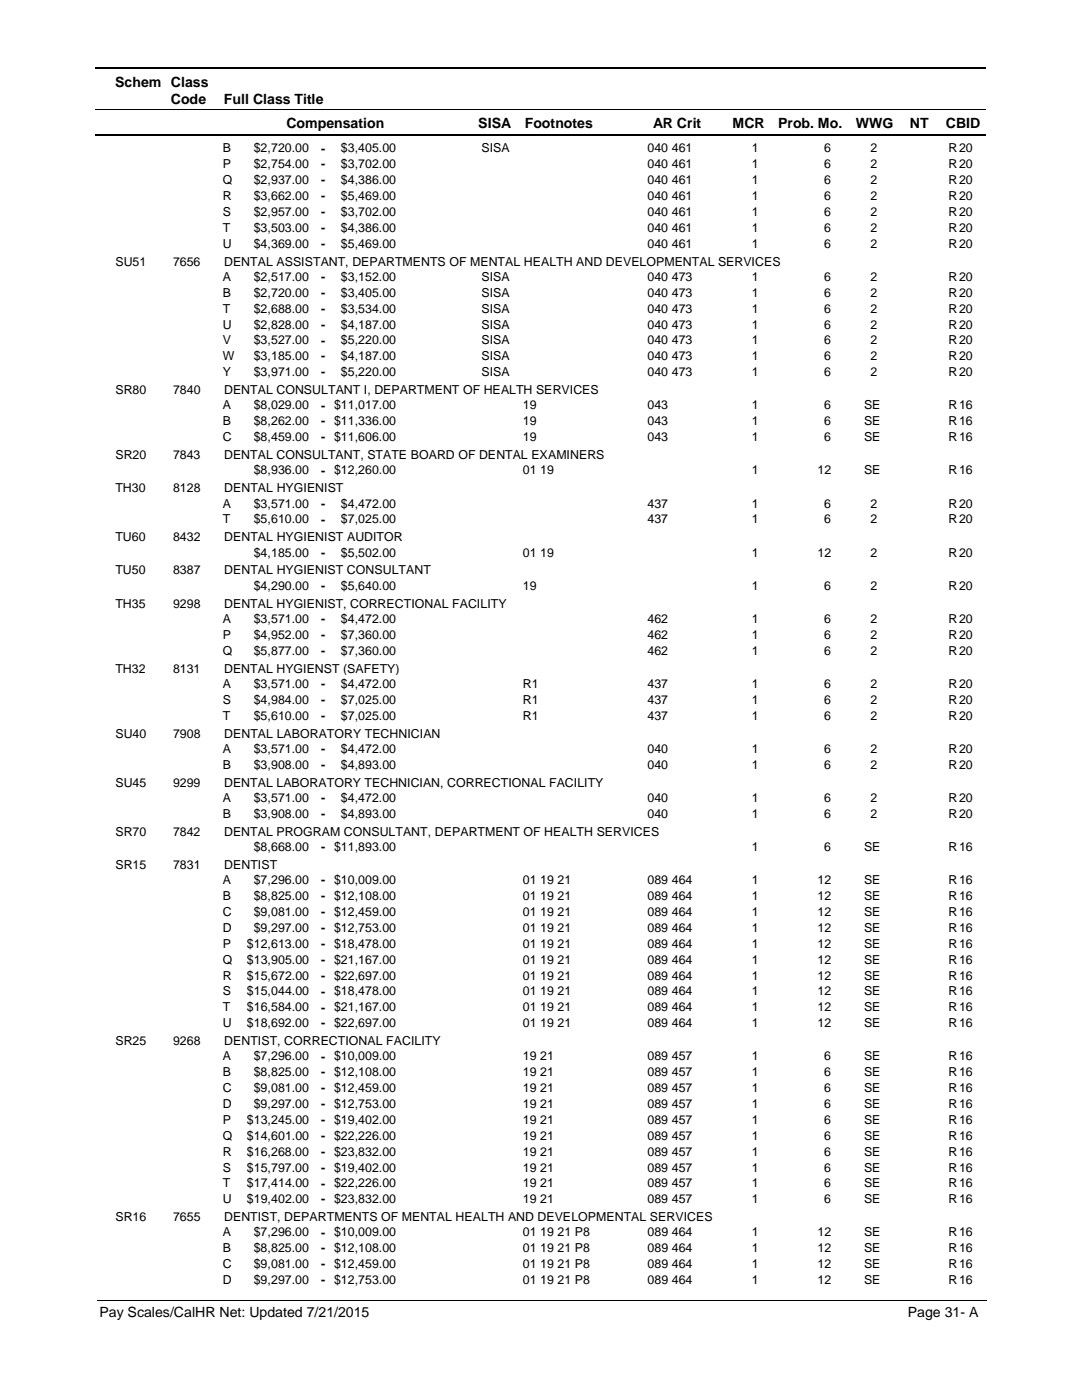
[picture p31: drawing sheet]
<svg xmlns="http://www.w3.org/2000/svg" width="216mm" height="279mm" viewBox="0 0 216 279" stroke-linecap="round" stroke-linejoin="round" font-family="sans-serif">
<defs><g id="words">
<g font-size="2.8">
<text x="23" y="17.3">Schem Class</text>
<text x="34.1" y="20.7">Code</text>
<text x="44.7" y="20.7">Full Class Title</text>
<text x="57.2" y="25.6">Compensation</text>
<text x="95.4" y="25.6">SISA</text>
<text x="104.7" y="25.6">Footnotes</text>
<text x="130.3" y="25.6">AR Crit</text>
<text x="146.2" y="25.6">MCR</text>
<text x="155.3" y="25.6">Prob. Mo.</text>
<text x="170.8" y="25.6">WWG</text>
<text x="181.5" y="25.6">NT</text>
<text x="188.7" y="25.6">CBID</text>
<text x="19.9" y="262.9">Pay Scales/CalHR Net: Updated 7/21/2015</text>
<text x="181.1" y="262.9">Page 31- A</text>
</g>
<g font-size="2.5">
<text x="44.5" y="33.6">P</text>
<text x="44.5" y="30.4">B</text>
<text x="50.6" y="30.4">$2,720.00</text>
<text x="50.6" y="33.6">$2,754.00</text>
<text x="64.1" y="30.4">-</text>
<text x="64.1" y="33.6">-</text>
<text x="68" y="30.4">$3,405.00</text>
<text x="68" y="33.6">$3,702.00</text>
<text x="96.1" y="30.4">SISA</text>
<text x="129.2" y="30.4">040 461</text>
<text x="129.2" y="33.6">040 461</text>
<text x="150" y="30.4">1</text>
<text x="150" y="33.6">1</text>
<text x="164.5" y="30.4">6</text>
<text x="164.5" y="33.6">6</text>
<text x="173.7" y="30.4">2</text>
<text x="173.7" y="33.6">2</text>
<text x="189.3" y="30.4">R</text>
<text x="189.3" y="33.6">R</text>
<text x="191.4" y="30.4">20</text>
<text x="191.4" y="33.6">20</text>
<text x="44.5" y="36.8">Q</text>
<text x="44.5" y="39.9">R</text>
<text x="50.6" y="36.8">$2,937.00</text>
<text x="50.6" y="39.9">$3,662.00</text>
<text x="64.1" y="36.8">-</text>
<text x="64.1" y="40">-</text>
<text x="68" y="36.8">$4,386.00</text>
<text x="68" y="39.9">$5,469.00</text>
<text x="129.2" y="36.8">040 461</text>
<text x="129.2" y="39.9">040 461</text>
<text x="150" y="39.9">1</text>
<text x="150" y="36.8">1</text>
<text x="164.5" y="36.8">6</text>
<text x="164.5" y="39.9">6</text>
<text x="173.7" y="36.8">2</text>
<text x="173.7" y="39.9">2</text>
<text x="189.3" y="39.9">R</text>
<text x="189.3" y="36.8">R</text>
<text x="191.4" y="36.8">20</text>
<text x="191.4" y="39.9">20</text>
<text x="44.5" y="43.1">S</text>
<text x="44.5" y="46.3">T</text>
<text x="50.6" y="43.1">$2,957.00</text>
<text x="50.6" y="46.3">$3,503.00</text>
<text x="64.1" y="43.1">-</text>
<text x="64.1" y="46.3">-</text>
<text x="68" y="46.3">$4,386.00</text>
<text x="68" y="43.1">$3,702.00</text>
<text x="129.2" y="46.3">040 461</text>
<text x="129.2" y="43.1">040 461</text>
<text x="150" y="43.1">1</text>
<text x="150" y="46.3">1</text>
<text x="164.5" y="43.1">6</text>
<text x="164.5" y="46.3">6</text>
<text x="173.7" y="46.3">2</text>
<text x="173.7" y="43.1">2</text>
<text x="189.3" y="43.1">R</text>
<text x="189.3" y="46.3">R</text>
<text x="191.4" y="43.1">20</text>
<text x="191.4" y="46.3">20</text>
<text x="23" y="53">SU51</text>
<text x="34.5" y="53">7656</text>
<text x="44.5" y="49.4">U</text>
<text x="44.7" y="53">DENTAL ASSISTANT, DEPARTMENTS OF MENTAL HEALTH AND DEVELOPMENTAL SERVICES</text>
<text x="50.6" y="49.4">$4,369.00</text>
<text x="64.1" y="49.5">-</text>
<text x="68" y="49.4">$5,469.00</text>
<text x="129.2" y="49.4">040 461</text>
<text x="150" y="49.4">1</text>
<text x="164.5" y="49.4">6</text>
<text x="173.7" y="49.4">2</text>
<text x="189.3" y="49.4">R</text>
<text x="191.4" y="49.4">20</text>
<text x="44.5" y="59.2">B</text>
<text x="44.5" y="56">A</text>
<text x="50.6" y="56">$2,517.00</text>
<text x="50.6" y="59.2">$2,720.00</text>
<text x="64.1" y="56.1">-</text>
<text x="64.1" y="59.2">-</text>
<text x="68" y="56">$3,152.00</text>
<text x="68" y="59.2">$3,405.00</text>
<text x="96.1" y="56">SISA</text>
<text x="96.1" y="59.2">SISA</text>
<text x="129.2" y="56">040 473</text>
<text x="129.2" y="59.2">040 473</text>
<text x="150" y="56">1</text>
<text x="150" y="59.2">1</text>
<text x="164.5" y="56">6</text>
<text x="164.5" y="59.2">6</text>
<text x="173.7" y="56">2</text>
<text x="173.7" y="59.2">2</text>
<text x="189.3" y="56">R</text>
<text x="189.3" y="59.2">R</text>
<text x="191.4" y="56">20</text>
<text x="191.4" y="59.2">20</text>
<text x="44.5" y="62.4">T</text>
<text x="44.5" y="65.6">U</text>
<text x="50.6" y="62.4">$2,688.00</text>
<text x="50.6" y="65.6">$2,828.00</text>
<text x="64.1" y="62.4">-</text>
<text x="64.1" y="65.6">-</text>
<text x="68" y="62.4">$3,534.00</text>
<text x="68" y="65.6">$4,187.00</text>
<text x="96.1" y="62.4">SISA</text>
<text x="96.1" y="65.6">SISA</text>
<text x="129.2" y="62.4">040 473</text>
<text x="129.2" y="65.6">040 473</text>
<text x="150" y="62.4">1</text>
<text x="150" y="65.6">1</text>
<text x="164.5" y="62.4">6</text>
<text x="164.5" y="65.6">6</text>
<text x="173.7" y="62.4">2</text>
<text x="173.7" y="65.6">2</text>
<text x="189.3" y="62.4">R</text>
<text x="189.3" y="65.6">R</text>
<text x="191.4" y="62.4">20</text>
<text x="191.4" y="65.6">20</text>
<text x="44.5" y="68.7">V</text>
<text x="44.5" y="71.9">W</text>
<text x="50.6" y="68.7">$3,527.00</text>
<text x="50.6" y="71.9">$3,185.00</text>
<text x="64.1" y="68.8">-</text>
<text x="64.1" y="71.9">-</text>
<text x="68" y="68.7">$5,220.00</text>
<text x="68" y="71.9">$4,187.00</text>
<text x="96.1" y="68.7">SISA</text>
<text x="96.1" y="71.9">SISA</text>
<text x="129.2" y="68.7">040 473</text>
<text x="129.2" y="71.9">040 473</text>
<text x="150" y="68.7">1</text>
<text x="150" y="71.9">1</text>
<text x="164.5" y="68.7">6</text>
<text x="164.5" y="71.9">6</text>
<text x="173.7" y="68.7">2</text>
<text x="173.7" y="71.9">2</text>
<text x="189.3" y="68.7">R</text>
<text x="189.3" y="71.9">R</text>
<text x="191.4" y="68.7">20</text>
<text x="191.4" y="71.9">20</text>
<text x="44.5" y="75.1">Y</text>
<text x="50.6" y="75.1">$3,971.00</text>
<text x="64.1" y="75.1">-</text>
<text x="68" y="75.1">$5,220.00</text>
<text x="96.1" y="75.1">SISA</text>
<text x="129.2" y="75.1">040 473</text>
<text x="150" y="75.1">1</text>
<text x="164.5" y="75.1">6</text>
<text x="173.7" y="75.1">2</text>
<text x="189.3" y="75.1">R</text>
<text x="191.4" y="75.1">20</text>
<text x="23" y="78.7">SR80</text>
<text x="34.5" y="78.7">7840</text>
<text x="44.5" y="81.7">A</text>
<text x="44.7" y="78.7">DENTAL CONSULTANT I, DEPARTMENT OF HEALTH SERVICES</text>
<text x="50.6" y="81.7">$8,029.00</text>
<text x="64.1" y="81.7">- $11,017.00</text>
<text x="104.3" y="81.7">19</text>
<text x="129.2" y="81.7">043</text>
<text x="150" y="81.7">1</text>
<text x="164.5" y="81.7">6</text>
<text x="172.4" y="81.7">SE</text>
<text x="189.3" y="81.7">R</text>
<text x="191.4" y="81.7">16</text>
<text x="44.5" y="84.9">B</text>
<text x="44.5" y="88">C</text>
<text x="50.6" y="84.9">$8,262.00</text>
<text x="50.6" y="88">$8,459.00</text>
<text x="64.1" y="84.9">- $11,336.00</text>
<text x="64.1" y="88.1">- $11,606.00</text>
<text x="104.3" y="84.9">19</text>
<text x="104.3" y="88">19</text>
<text x="129.2" y="84.9">043</text>
<text x="129.2" y="88">043</text>
<text x="150" y="84.9">1</text>
<text x="150" y="88">1</text>
<text x="164.5" y="84.9">6</text>
<text x="164.5" y="88">6</text>
<text x="172.4" y="84.9">SE</text>
<text x="172.4" y="88">SE</text>
<text x="189.3" y="84.9">R</text>
<text x="189.3" y="88">R</text>
<text x="191.4" y="84.9">16</text>
<text x="191.4" y="88">16</text>
<text x="23" y="91.6">SR20</text>
<text x="34.5" y="91.6">7843</text>
<text x="44.7" y="91.6">DENTAL CONSULTANT, STATE BOARD OF DENTAL EXAMINERS</text>
<text x="50.6" y="94.7">$8,936.00</text>
<text x="64.1" y="94.7">- $12,260.00</text>
<text x="104.3" y="94.7">01 19</text>
<text x="150" y="94.7">1</text>
<text x="163.1" y="94.7">12</text>
<text x="172.4" y="94.7">SE</text>
<text x="189.3" y="94.7">R</text>
<text x="191.4" y="94.7">16</text>
<text x="23" y="98.3">TH30</text>
<text x="34.5" y="98.3">8128</text>
<text x="44.5" y="101.3">A</text>
<text x="44.7" y="98.3">DENTAL HYGIENIST</text>
<text x="50.6" y="101.3">$3,571.00</text>
<text x="64.1" y="101.3">-</text>
<text x="68" y="101.3">$4,472.00</text>
<text x="129.2" y="101.3">437</text>
<text x="150" y="101.3">1</text>
<text x="164.5" y="101.3">6</text>
<text x="173.7" y="101.3">2</text>
<text x="189.3" y="101.3">R</text>
<text x="191.4" y="101.3">20</text>
<text x="44.5" y="104.5">T</text>
<text x="50.6" y="104.5">$5,610.00</text>
<text x="64.1" y="104.5">-</text>
<text x="68" y="104.5">$7,025.00</text>
<text x="129.2" y="104.5">437</text>
<text x="150" y="104.5">1</text>
<text x="164.5" y="104.5">6</text>
<text x="173.7" y="104.5">2</text>
<text x="189.3" y="104.5">R</text>
<text x="191.4" y="104.5">20</text>
<text x="23" y="108">TU60</text>
<text x="34.5" y="108">8432</text>
<text x="44.7" y="108">DENTAL HYGIENIST AUDITOR</text>
<text x="50.6" y="111.1">$4,185.00</text>
<text x="64.1" y="111.1">-</text>
<text x="68" y="111.1">$5,502.00</text>
<text x="104.3" y="111.1">01 19</text>
<text x="150" y="111.1">1</text>
<text x="163.1" y="111.1">12</text>
<text x="173.7" y="111.1">2</text>
<text x="189.3" y="111.1">R</text>
<text x="191.4" y="111.1">20</text>
<text x="23" y="114.6">TU50</text>
<text x="34.5" y="114.6">8387</text>
<text x="44.7" y="114.6">DENTAL HYGIENIST CONSULTANT</text>
<text x="50.6" y="117.7">$4,290.00</text>
<text x="64.1" y="117.7">-</text>
<text x="68" y="117.7">$5,640.00</text>
<text x="104.3" y="117.7">19</text>
<text x="150" y="117.7">1</text>
<text x="164.5" y="117.7">6</text>
<text x="173.7" y="117.7">2</text>
<text x="189.3" y="117.7">R</text>
<text x="191.4" y="117.7">20</text>
<text x="23" y="121.3">TH35</text>
<text x="34.5" y="121.3">9298</text>
<text x="44.5" y="124.3">A</text>
<text x="44.7" y="121.3">DENTAL HYGIENIST, CORRECTIONAL FACILITY</text>
<text x="50.6" y="124.3">$3,571.00</text>
<text x="64.1" y="124.4">-</text>
<text x="68" y="124.3">$4,472.00</text>
<text x="129.2" y="124.3">462</text>
<text x="150" y="124.3">1</text>
<text x="164.5" y="124.3">6</text>
<text x="173.7" y="124.3">2</text>
<text x="189.3" y="124.3">R</text>
<text x="191.4" y="124.3">20</text>
<text x="44.5" y="127.5">P</text>
<text x="44.5" y="130.7">Q</text>
<text x="50.6" y="127.5">$4,952.00</text>
<text x="50.6" y="130.7">$5,877.00</text>
<text x="64.1" y="127.5">-</text>
<text x="64.1" y="130.7">-</text>
<text x="68" y="127.5">$7,360.00</text>
<text x="68" y="130.7">$7,360.00</text>
<text x="129.2" y="127.5">462</text>
<text x="129.2" y="130.7">462</text>
<text x="150" y="127.5">1</text>
<text x="150" y="130.7">1</text>
<text x="164.5" y="127.5">6</text>
<text x="164.5" y="130.7">6</text>
<text x="173.7" y="127.5">2</text>
<text x="173.7" y="130.7">2</text>
<text x="189.3" y="127.5">R</text>
<text x="189.3" y="130.7">R</text>
<text x="191.4" y="127.5">20</text>
<text x="191.4" y="130.7">20</text>
<text x="23" y="134.2">TH32</text>
<text x="34.5" y="134.2">8131</text>
<text x="44.5" y="137.3">A</text>
<text x="44.7" y="134.2">DENTAL HYGIENST (SAFETY)</text>
<text x="50.6" y="137.3">$3,571.00</text>
<text x="64.1" y="137.3">-</text>
<text x="68" y="137.3">$4,472.00</text>
<text x="104.3" y="137.3">R1</text>
<text x="129.2" y="137.3">437</text>
<text x="150" y="137.3">1</text>
<text x="164.5" y="137.3">6</text>
<text x="173.7" y="137.3">2</text>
<text x="189.3" y="137.3">R</text>
<text x="191.4" y="137.3">20</text>
<text x="44.5" y="140.5">S</text>
<text x="44.5" y="143.6">T</text>
<text x="50.6" y="140.5">$4,984.00</text>
<text x="50.6" y="143.6">$5,610.00</text>
<text x="64.1" y="140.5">-</text>
<text x="64.1" y="143.7">-</text>
<text x="68" y="140.5">$7,025.00</text>
<text x="68" y="143.6">$7,025.00</text>
<text x="104.3" y="140.5">R1</text>
<text x="104.3" y="143.6">R1</text>
<text x="129.2" y="140.5">437</text>
<text x="129.2" y="143.6">437</text>
<text x="150" y="143.6">1</text>
<text x="150" y="140.5">1</text>
<text x="164.5" y="140.5">6</text>
<text x="164.5" y="143.6">6</text>
<text x="173.7" y="140.5">2</text>
<text x="173.7" y="143.6">2</text>
<text x="189.3" y="143.6">R</text>
<text x="189.3" y="140.5">R</text>
<text x="191.4" y="140.5">20</text>
<text x="191.4" y="143.6">20</text>
<text x="23" y="147.2">SU40</text>
<text x="34.5" y="147.2">7908</text>
<text x="44.7" y="147.2">DENTAL LABORATORY TECHNICIAN</text>
<text x="44.5" y="150.3">A</text>
<text x="44.5" y="153.4">B</text>
<text x="50.6" y="150.3">$3,571.00</text>
<text x="50.6" y="153.4">$3,908.00</text>
<text x="64.1" y="150.3">-</text>
<text x="64.1" y="153.5">-</text>
<text x="68" y="150.3">$4,472.00</text>
<text x="68" y="153.4">$4,893.00</text>
<text x="129.2" y="150.3">040</text>
<text x="129.2" y="153.4">040</text>
<text x="150" y="150.3">1</text>
<text x="150" y="153.4">1</text>
<text x="164.5" y="150.3">6</text>
<text x="164.5" y="153.4">6</text>
<text x="173.7" y="150.3">2</text>
<text x="173.7" y="153.4">2</text>
<text x="189.3" y="150.3">R</text>
<text x="189.3" y="153.4">R</text>
<text x="191.4" y="150.3">20</text>
<text x="191.4" y="153.4">20</text>
<text x="23" y="157">SU45</text>
<text x="34.5" y="157">9299</text>
<text x="44.5" y="160">A</text>
<text x="44.7" y="157">DENTAL LABORATORY TECHNICIAN, CORRECTIONAL FACILITY</text>
<text x="50.6" y="160">$3,571.00</text>
<text x="64.1" y="160.1">-</text>
<text x="68" y="160">$4,472.00</text>
<text x="129.2" y="160">040</text>
<text x="150" y="160">1</text>
<text x="164.5" y="160">6</text>
<text x="173.7" y="160">2</text>
<text x="189.3" y="160">R</text>
<text x="191.4" y="160">20</text>
<text x="23" y="166.8">SR70</text>
<text x="34.5" y="166.8">7842</text>
<text x="44.5" y="163.2">B</text>
<text x="44.7" y="166.8">DENTAL PROGRAM CONSULTANT, DEPARTMENT OF HEALTH SERVICES</text>
<text x="50.6" y="163.2">$3,908.00</text>
<text x="64.1" y="163.2">-</text>
<text x="68" y="163.2">$4,893.00</text>
<text x="129.2" y="163.2">040</text>
<text x="150" y="163.2">1</text>
<text x="164.5" y="163.2">6</text>
<text x="173.7" y="163.2">2</text>
<text x="189.3" y="163.2">R</text>
<text x="191.4" y="163.2">20</text>
<text x="23" y="173.4">SR15</text>
<text x="34.5" y="173.4">7831</text>
<text x="44.7" y="173.4">DENTIST</text>
<text x="50.6" y="169.8">$8,668.00</text>
<text x="64.1" y="169.9">- $11,893.00</text>
<text x="150" y="169.8">1</text>
<text x="164.5" y="169.8">6</text>
<text x="172.4" y="169.8">SE</text>
<text x="189.3" y="169.8">R</text>
<text x="191.4" y="169.8">16</text>
<text x="44.5" y="176.5">A</text>
<text x="44.5" y="179.6">B</text>
<text x="50.6" y="176.5">$7,296.00</text>
<text x="50.6" y="179.6">$8,825.00</text>
<text x="64.1" y="176.5">- $10,009.00</text>
<text x="64.1" y="179.7">- $12,108.00</text>
<text x="104.3" y="179.6">01 19 21</text>
<text x="104.3" y="176.5">01 19 21</text>
<text x="129.2" y="179.6">089 464</text>
<text x="129.2" y="176.5">089 464</text>
<text x="150" y="179.6">1</text>
<text x="150" y="176.5">1</text>
<text x="163.1" y="176.5">12</text>
<text x="163.1" y="179.6">12</text>
<text x="172.4" y="179.6">SE</text>
<text x="172.4" y="176.5">SE</text>
<text x="189.3" y="179.6">R</text>
<text x="189.3" y="176.5">R</text>
<text x="191.4" y="176.5">16</text>
<text x="191.4" y="179.6">16</text>
<text x="44.5" y="182.8">C</text>
<text x="44.5" y="186">D</text>
<text x="50.6" y="182.8">$9,081.00</text>
<text x="50.6" y="186">$9,297.00</text>
<text x="64.1" y="182.8">- $12,459.00</text>
<text x="104.3" y="182.8">01 19 21</text>
<text x="104.3" y="186">01 19 21</text>
<text x="129.2" y="182.8">089 464</text>
<text x="129.2" y="186">089 464</text>
<text x="150" y="182.8">1</text>
<text x="150" y="186">1</text>
<text x="163.1" y="182.8">12</text>
<text x="163.1" y="186">12</text>
<text x="172.4" y="182.8">SE</text>
<text x="172.4" y="186">SE</text>
<text x="189.3" y="182.8">R</text>
<text x="189.3" y="186">R</text>
<text x="191.4" y="182.8">16</text>
<text x="191.4" y="186">16</text>
<text x="44.5" y="189.1">P</text>
<text x="49.3" y="189.1">$12,613.00</text>
<text x="64.1" y="186">- $12,753.00</text>
<text x="64.1" y="189.2">- $18,478.00</text>
<text x="104.3" y="189.1">01 19 21</text>
<text x="129.2" y="189.1">089 464</text>
<text x="150" y="189.1">1</text>
<text x="163.1" y="189.1">12</text>
<text x="172.4" y="189.1">SE</text>
<text x="189.3" y="189.1">R</text>
<text x="191.4" y="189.1">16</text>
<text x="44.5" y="192.3">Q</text>
<text x="44.5" y="195.5">R</text>
<text x="49.3" y="192.3">$13,905.00</text>
<text x="49.3" y="195.5">$15,672.00</text>
<text x="64.1" y="192.3">- $21,167.00</text>
<text x="64.1" y="195.5">- $22,697.00</text>
<text x="104.3" y="192.3">01 19 21</text>
<text x="104.3" y="195.5">01 19 21</text>
<text x="129.2" y="192.3">089 464</text>
<text x="129.2" y="195.5">089 464</text>
<text x="150" y="192.3">1</text>
<text x="150" y="195.5">1</text>
<text x="163.1" y="192.3">12</text>
<text x="163.1" y="195.5">12</text>
<text x="172.4" y="192.3">SE</text>
<text x="172.4" y="195.5">SE</text>
<text x="189.3" y="192.3">R</text>
<text x="189.3" y="195.5">R</text>
<text x="191.4" y="192.3">16</text>
<text x="191.4" y="195.5">16</text>
<text x="44.5" y="198.7">S</text>
<text x="44.5" y="201.8">T</text>
<text x="49.3" y="198.7">$15,044.00</text>
<text x="49.3" y="201.8">$16,584.00</text>
<text x="64.1" y="198.7">- $18,478.00</text>
<text x="64.1" y="201.9">- $21,167.00</text>
<text x="104.3" y="201.8">01 19 21</text>
<text x="104.3" y="198.7">01 19 21</text>
<text x="129.2" y="201.8">089 464</text>
<text x="129.2" y="198.7">089 464</text>
<text x="150" y="201.8">1</text>
<text x="150" y="198.7">1</text>
<text x="163.1" y="198.7">12</text>
<text x="163.1" y="201.8">12</text>
<text x="172.4" y="201.8">SE</text>
<text x="172.4" y="198.7">SE</text>
<text x="189.3" y="201.8">R</text>
<text x="189.3" y="198.7">R</text>
<text x="191.4" y="198.7">16</text>
<text x="191.4" y="201.8">16</text>
<text x="23" y="208.6">SR25</text>
<text x="34.5" y="208.6">9268</text>
<text x="44.5" y="205">U</text>
<text x="44.7" y="208.6">DENTIST, CORRECTIONAL FACILITY</text>
<text x="49.3" y="205">$18,692.00</text>
<text x="64.1" y="205">- $22,697.00</text>
<text x="104.3" y="205">01 19 21</text>
<text x="129.2" y="205">089 464</text>
<text x="150" y="205">1</text>
<text x="163.1" y="205">12</text>
<text x="172.4" y="205">SE</text>
<text x="189.3" y="205">R</text>
<text x="191.4" y="205">16</text>
<text x="44.5" y="211.6">A</text>
<text x="44.5" y="214.8">B</text>
<text x="50.6" y="211.6">$7,296.00</text>
<text x="50.6" y="214.8">$8,825.00</text>
<text x="64.1" y="211.6">- $10,009.00</text>
<text x="64.1" y="214.8">- $12,108.00</text>
<text x="104.3" y="211.6">19 21</text>
<text x="104.3" y="214.8">19 21</text>
<text x="129.2" y="211.6">089 457</text>
<text x="129.2" y="214.8">089 457</text>
<text x="150" y="211.6">1</text>
<text x="150" y="214.8">1</text>
<text x="164.5" y="211.6">6</text>
<text x="164.5" y="214.8">6</text>
<text x="172.4" y="211.6">SE</text>
<text x="172.4" y="214.8">SE</text>
<text x="189.3" y="211.6">R</text>
<text x="189.3" y="214.8">R</text>
<text x="191.4" y="211.6">16</text>
<text x="191.4" y="214.8">16</text>
<text x="44.5" y="218">C</text>
<text x="44.5" y="221.1">D</text>
<text x="50.6" y="218">$9,081.00</text>
<text x="50.6" y="221.1">$9,297.00</text>
<text x="64.1" y="218">- $12,459.00</text>
<text x="64.1" y="221.1">- $12,753.00</text>
<text x="104.3" y="218">19 21</text>
<text x="104.3" y="221.1">19 21</text>
<text x="129.2" y="218">089 457</text>
<text x="129.2" y="221.1">089 457</text>
<text x="150" y="218">1</text>
<text x="150" y="221.1">1</text>
<text x="164.5" y="218">6</text>
<text x="164.5" y="221.1">6</text>
<text x="172.4" y="218">SE</text>
<text x="172.4" y="221.1">SE</text>
<text x="189.3" y="218">R</text>
<text x="189.3" y="221.1">R</text>
<text x="191.4" y="218">16</text>
<text x="191.4" y="221.1">16</text>
<text x="44.5" y="224.3">P</text>
<text x="44.5" y="227.5">Q</text>
<text x="49.3" y="224.3">$13,245.00</text>
<text x="49.3" y="227.5">$14,601.00</text>
<text x="64.1" y="224.3">- $19,402.00</text>
<text x="64.1" y="227.5">- $22,226.00</text>
<text x="104.3" y="224.3">19 21</text>
<text x="104.3" y="227.5">19 21</text>
<text x="129.2" y="224.3">089 457</text>
<text x="129.2" y="227.5">089 457</text>
<text x="150" y="224.3">1</text>
<text x="150" y="227.5">1</text>
<text x="164.5" y="224.3">6</text>
<text x="164.5" y="227.5">6</text>
<text x="172.4" y="224.3">SE</text>
<text x="172.4" y="227.5">SE</text>
<text x="189.3" y="224.3">R</text>
<text x="189.3" y="227.5">R</text>
<text x="191.4" y="224.3">16</text>
<text x="191.4" y="227.5">16</text>
<text x="44.5" y="230.6">R</text>
<text x="44.5" y="233.8">S</text>
<text x="49.3" y="230.6">$16,268.00</text>
<text x="49.3" y="233.8">$15,797.00</text>
<text x="64.1" y="230.7">- $23,832.00</text>
<text x="64.1" y="233.8">- $19,402.00</text>
<text x="104.3" y="230.6">19 21</text>
<text x="104.3" y="233.8">19 21</text>
<text x="129.2" y="230.6">089 457</text>
<text x="129.2" y="233.8">089 457</text>
<text x="150" y="230.6">1</text>
<text x="150" y="233.8">1</text>
<text x="164.5" y="230.6">6</text>
<text x="164.5" y="233.8">6</text>
<text x="172.4" y="230.6">SE</text>
<text x="172.4" y="233.8">SE</text>
<text x="189.3" y="230.6">R</text>
<text x="189.3" y="233.8">R</text>
<text x="191.4" y="230.6">16</text>
<text x="191.4" y="233.8">16</text>
<text x="44.5" y="237">T</text>
<text x="49.3" y="237">$17,414.00</text>
<text x="64.1" y="237">- $22,226.00</text>
<text x="104.3" y="237">19 21</text>
<text x="129.2" y="237">089 457</text>
<text x="150" y="237">1</text>
<text x="164.5" y="237">6</text>
<text x="172.4" y="237">SE</text>
<text x="189.3" y="237">R</text>
<text x="191.4" y="237">16</text>
<text x="23" y="243.7">SR16</text>
<text x="34.5" y="243.7">7655</text>
<text x="44.5" y="240.2">U</text>
<text x="44.7" y="243.7">DENTIST, DEPARTMENTS OF MENTAL HEALTH AND DEVELOPMENTAL SERVICES</text>
<text x="49.3" y="240.2">$19,402.00</text>
<text x="64.1" y="240.2">- $23,832.00</text>
<text x="104.3" y="240.2">19 21</text>
<text x="129.2" y="240.2">089 457</text>
<text x="150" y="240.2">1</text>
<text x="164.5" y="240.2">6</text>
<text x="172.4" y="240.2">SE</text>
<text x="189.3" y="240.2">R</text>
<text x="191.4" y="240.2">16</text>
<text x="44.5" y="249.9">B</text>
<text x="44.5" y="246.8">A</text>
<text x="50.6" y="246.8">$7,296.00</text>
<text x="50.6" y="249.9">$8,825.00</text>
<text x="64.1" y="246.8">- $10,009.00</text>
<text x="64.1" y="250">- $12,108.00</text>
<text x="104.3" y="246.8">01 19 21 P8</text>
<text x="104.3" y="249.9">01 19 21 P8</text>
<text x="129.2" y="246.8">089 464</text>
<text x="129.2" y="249.9">089 464</text>
<text x="150" y="246.8">1</text>
<text x="150" y="249.9">1</text>
<text x="163.1" y="246.8">12</text>
<text x="163.1" y="249.9">12</text>
<text x="172.4" y="246.8">SE</text>
<text x="172.4" y="249.9">SE</text>
<text x="189.3" y="246.8">R</text>
<text x="189.3" y="249.9">R</text>
<text x="191.4" y="246.8">16</text>
<text x="191.4" y="249.9">16</text>
<text x="44.5" y="253.1">C</text>
<text x="44.5" y="256.3">D</text>
<text x="50.6" y="253.1">$9,081.00</text>
<text x="50.6" y="256.3">$9,297.00</text>
<text x="64.1" y="253.1">- $12,459.00</text>
<text x="64.1" y="256.3">- $12,753.00</text>
<text x="104.3" y="253.1">01 19 21 P8</text>
<text x="104.3" y="256.3">01 19 21 P8</text>
<text x="129.2" y="253.1">089 464</text>
<text x="129.2" y="256.3">089 464</text>
<text x="150" y="253.1">1</text>
<text x="150" y="256.3">1</text>
<text x="163.1" y="253.1">12</text>
<text x="163.1" y="256.3">12</text>
<text x="172.4" y="253.1">SE</text>
<text x="172.4" y="256.3">SE</text>
<text x="189.3" y="253.1">R</text>
<text x="189.3" y="256.3">R</text>
<text x="191.4" y="253.1">16</text>
<text x="191.4" y="256.3">16</text>
</g>
</g></defs>
<path d="M19 13.5h177.8M19 27h177.8" fill="none" stroke="#000" stroke-width=".36"/>
<path d="M19 21.8h177.8" fill="none" stroke="#000" stroke-width=".2"/>
<g fill="#fff">
<path d="M46.9 27.8h16.3v3h-16.3z"/>
<path d="M191 27.8h4.2v3h-4.2z"/>
<path d="M46.9 31h16.3v2.9h-16.3z"/>
<path d="M191 31h4.2v2.9h-4.2z"/>
<path d="M46.9 34.1h16.3v3h-16.3z"/>
<path d="M191 34.1h4.2v3h-4.2z"/>
<path d="M46.9 37.3h16.3v3h-16.3z"/>
<path d="M191 37.3h4.2v3h-4.2z"/>
<path d="M46.9 40.5h16.3v3h-16.3z"/>
<path d="M191 40.5h4.2v3h-4.2z"/>
<path d="M46.9 43.6h16.3v3h-16.3z"/>
<path d="M191 43.6h4.2v3h-4.2z"/>
<path d="M46.9 46.8h16.3v3h-16.3z"/>
<path d="M191 46.8h4.2v3h-4.2z"/>
<path d="M46.9 53.4h16.3v3h-16.3z"/>
<path d="M191 53.4h4.2v3h-4.2z"/>
<path d="M46.9 56.6h16.3v3h-16.3z"/>
<path d="M191 56.6h4.2v3h-4.2z"/>
<path d="M46.9 59.8h16.3v2.9h-16.3z"/>
<path d="M191 59.8h4.2v2.9h-4.2z"/>
<path d="M46.9 62.9h16.3v3h-16.3z"/>
<path d="M191 62.9h4.2v3h-4.2z"/>
<path d="M46.9 66.1h16.3v3h-16.3z"/>
<path d="M191 66.1h4.2v3h-4.2z"/>
<path d="M46.9 69.3h16.3v3h-16.3z"/>
<path d="M191 69.3h4.2v3h-4.2z"/>
<path d="M46.9 72.5h16.3v2.9h-16.3z"/>
<path d="M191 72.5h4.2v2.9h-4.2z"/>
<path d="M46.9 79.1h16.3v2.9h-16.3z"/>
<path d="M191 79.1h4.2v2.9h-4.2z"/>
<path d="M46.9 82.2h16.3v3h-16.3z"/>
<path d="M191 82.2h4.2v3h-4.2z"/>
<path d="M46.9 85.4h16.3v3h-16.3z"/>
<path d="M191 85.4h4.2v3h-4.2z"/>
<path d="M46.9 92h16.3v3h-16.3z"/>
<path d="M191 92h4.2v3h-4.2z"/>
<path d="M46.9 98.7h16.3v2.9h-16.3z"/>
<path d="M191 98.7h4.2v2.9h-4.2z"/>
<path d="M46.9 101.8h16.3v3h-16.3z"/>
<path d="M191 101.8h4.2v3h-4.2z"/>
<path d="M46.9 108.4h16.3v3h-16.3z"/>
<path d="M191 108.4h4.2v3h-4.2z"/>
<path d="M46.9 115.1h16.3v3h-16.3z"/>
<path d="M191 115.1h4.2v3h-4.2z"/>
<path d="M46.9 121.7h16.3v3h-16.3z"/>
<path d="M191 121.7h4.2v3h-4.2z"/>
<path d="M46.9 124.9h16.3v2.9h-16.3z"/>
<path d="M191 124.9h4.2v2.9h-4.2z"/>
<path d="M46.9 128h16.3v3h-16.3z"/>
<path d="M191 128h4.2v3h-4.2z"/>
<path d="M46.9 134.7h16.3v2.9h-16.3z"/>
<path d="M191 134.7h4.2v2.9h-4.2z"/>
<path d="M46.9 137.8h16.3v3h-16.3z"/>
<path d="M191 137.8h4.2v3h-4.2z"/>
<path d="M46.9 141h16.3v3h-16.3z"/>
<path d="M191 141h4.2v3h-4.2z"/>
<path d="M46.9 147.6h16.3v3h-16.3z"/>
<path d="M191 147.6h4.2v3h-4.2z"/>
<path d="M46.9 150.8h16.3v3h-16.3z"/>
<path d="M191 150.8h4.2v3h-4.2z"/>
<path d="M46.9 157.4h16.3v3h-16.3z"/>
<path d="M191 157.4h4.2v3h-4.2z"/>
<path d="M46.9 160.6h16.3v3h-16.3z"/>
<path d="M191 160.6h4.2v3h-4.2z"/>
<path d="M46.9 167.2h16.3v3h-16.3z"/>
<path d="M191 167.2h4.2v3h-4.2z"/>
<path d="M46.9 173.8h16.3v3h-16.3z"/>
<path d="M191 173.8h4.2v3h-4.2z"/>
<path d="M46.9 177h16.3v3h-16.3z"/>
<path d="M191 177h4.2v3h-4.2z"/>
<path d="M46.9 180.2h16.3v3h-16.3z"/>
<path d="M191 180.2h4.2v3h-4.2z"/>
<path d="M46.9 183.3h16.3v3h-16.3z"/>
<path d="M191 183.3h4.2v3h-4.2z"/>
<path d="M46.9 186.5h16.3v3h-16.3z"/>
<path d="M191 186.5h4.2v3h-4.2z"/>
<path d="M46.9 189.7h16.3v3h-16.3z"/>
<path d="M191 189.7h4.2v3h-4.2z"/>
<path d="M46.9 192.9h16.3v2.9h-16.3z"/>
<path d="M191 192.9h4.2v2.9h-4.2z"/>
<path d="M46.9 196h16.3v3h-16.3z"/>
<path d="M191 196h4.2v3h-4.2z"/>
<path d="M46.9 199.2h16.3v3h-16.3z"/>
<path d="M191 199.2h4.2v3h-4.2z"/>
<path d="M46.9 202.4h16.3v3h-16.3z"/>
<path d="M191 202.4h4.2v3h-4.2z"/>
<path d="M46.9 209h16.3v3h-16.3z"/>
<path d="M191 209h4.2v3h-4.2z"/>
<path d="M46.9 212.2h16.3v2.9h-16.3z"/>
<path d="M191 212.2h4.2v2.9h-4.2z"/>
<path d="M46.9 215.3h16.3v3h-16.3z"/>
<path d="M191 215.3h4.2v3h-4.2z"/>
<path d="M46.9 218.5h16.3v3h-16.3z"/>
<path d="M191 218.5h4.2v3h-4.2z"/>
<path d="M46.9 221.7h16.3v2.9h-16.3z"/>
<path d="M191 221.7h4.2v2.9h-4.2z"/>
<path d="M46.9 224.8h16.3v3h-16.3z"/>
<path d="M191 224.8h4.2v3h-4.2z"/>
<path d="M46.9 228h16.3v3h-16.3z"/>
<path d="M191 228h4.2v3h-4.2z"/>
<path d="M46.9 231.2h16.3v3h-16.3z"/>
<path d="M191 231.2h4.2v3h-4.2z"/>
<path d="M46.9 234.4h16.3v2.9h-16.3z"/>
<path d="M191 234.4h4.2v2.9h-4.2z"/>
<path d="M46.9 237.5h16.3v3h-16.3z"/>
<path d="M191 237.5h4.2v3h-4.2z"/>
<path d="M46.9 244.1h16.3v3h-16.3z"/>
<path d="M191 244.1h4.2v3h-4.2z"/>
<path d="M46.9 247.3h16.3v3h-16.3z"/>
<path d="M191 247.3h4.2v3h-4.2z"/>
<path d="M46.9 250.5h16.3v2.9h-16.3z"/>
<path d="M191 250.5h4.2v2.9h-4.2z"/>
<path d="M46.9 253.7h16.3v2.9h-16.3z"/>
<path d="M191 253.7h4.2v2.9h-4.2z"/>
</g>
<path d="M19.4 259.6h177.4" fill="none" stroke="#000" stroke-width=".2"/>
<use href="#words"/>
</svg>
